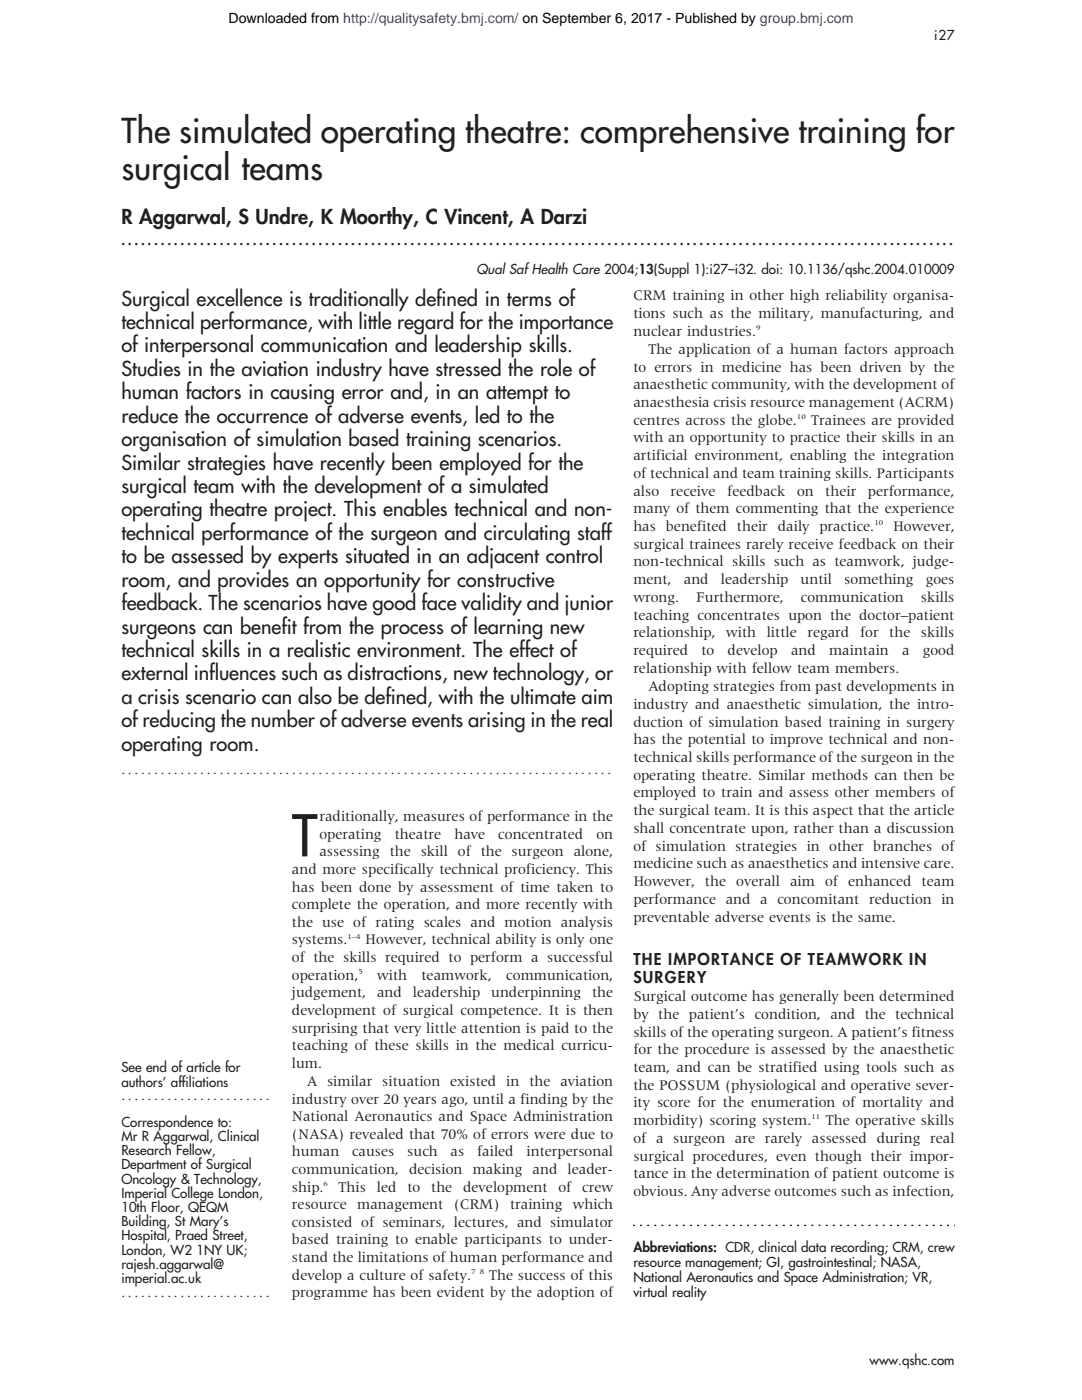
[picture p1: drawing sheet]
<svg xmlns="http://www.w3.org/2000/svg" width="216mm" height="279mm" viewBox="0 0 216 279" stroke-linecap="round" stroke-linejoin="round" font-family="sans-serif">
<defs><g id="words">
<text font-size="11.2" fill="#231f1f" x="58.3" y="170.9">T</text>
<g font-size="6.7" fill="#231f1f">
<text x="24.2" y="28.6">The simulated operating theatre: comprehensive training for</text>
<text x="24.2" y="36">surgical teams</text>
</g>
<g font-size="4" fill="#231f1f">
<text x="24.2" y="44.7">R Aggarwal, S Undre, K Moorthy, C Vincent, A Darzi</text>
<text x="24.2" y="61">Surgical excellence is traditionally defined in terms of</text>
<text x="24.2" y="65.7">technical performance, with little regard for the importance</text>
<text x="24.2" y="70.3">of interpersonal communication and leadership skills.</text>
<text x="24.2" y="75">Studies in the aviation industry have stressed the role of</text>
<text x="24.2" y="79.7">human factors in causing error and, in an attempt to</text>
<text x="24.2" y="84.4">reduce the occurrence of adverse events, led to the</text>
<text x="24.2" y="89">organisation of simulation based training scenarios.</text>
<text x="24.2" y="93.7">Similar strategies have recently been employed for the</text>
<text x="24.2" y="98.4">surgical team with the development of a simulated</text>
<text x="24.2" y="103.1">operating theatre project. This enables technical and non-</text>
<text x="24.2" y="107.7">technical performance of the surgeon and circulating staff</text>
<text x="24.2" y="112.4">to be assessed by experts situated in an adjacent control</text>
<text x="24.2" y="117.1">room, and provides an opportunity for constructive</text>
<text x="24.2" y="121.8">feedback. The scenarios have good face validity and junior</text>
<text x="24.2" y="126.4">surgeons can benefit from the process of learning new</text>
<text x="24.2" y="131.1">technical skills in a realistic environment. The effect of</text>
<text x="24.2" y="135.8">external influences such as distractions, new technology, or</text>
<text x="24.2" y="140.5">a crisis scenario can also be defined, with the ultimate aim</text>
<text x="24.2" y="145.1">of reducing the number of adverse events arising in the real</text>
<text x="24.2" y="149.8">operating room.</text>
</g>
<g font-size="3.2" fill="#231f1f">
<text x="126.4" y="192.5">THE IMPORTANCE OF TEAMWORK IN</text>
<text x="126.4" y="196.2">SURGERY</text>
</g>
<g font-size="3" fill="#231f1f">
<text x="126.4" y="59.9">CRM training in other high reliability organisa-</text>
<text x="126.4" y="63.4">tions such as the military, manufacturing, and</text>
<text x="126.4" y="67">nuclear industries.</text>
<text x="129.4" y="70.6">The application of a human factors approach</text>
<text x="126.4" y="74.1">to errors in medicine has been driven by the</text>
<text x="126.4" y="77.7">anaesthetic community, with the development of</text>
<text x="126.4" y="81.2">anaesthesia crisis resource management (ACRM)</text>
<text x="126.4" y="88.3">with an opportunity to practice their skills in an</text>
<text x="126.4" y="84.8">centres across the globe.</text>
<text x="161.9" y="84.8">Trainees are provided</text>
<text x="126.4" y="91.8">artificial environment, enabling the integration</text>
<text x="126.4" y="95.4">of technical and team training skills. Participants</text>
<text x="126.4" y="98.9">also</text>
<text x="133.8" y="98.9">receive</text>
<text x="145.1" y="98.9">feedback</text>
<text x="159" y="98.9">on</text>
<text x="164.7" y="98.9">their</text>
<text x="173.2" y="98.9">performance,</text>
<text x="126.4" y="102.5">many of them commenting that the experience</text>
<text x="126.4" y="106">has benefited their daily practice.</text>
<text x="178.2" y="106">However,</text>
<text x="126.4" y="109.5">surgical trainees rarely receive feedback on their</text>
<text x="126.4" y="113.1">non-technical skills such as teamwork, judge-</text>
<text x="126.4" y="116.6">ment,</text>
<text x="136.4" y="116.6">and</text>
<text x="143.8" y="116.6">leadership</text>
<text x="159.8" y="116.6">until</text>
<text x="168.5" y="116.6">something</text>
<text x="184.7" y="116.6">goes</text>
<text x="126.4" y="120.1">wrong.</text>
<text x="126.4" y="123.7">teaching concentrates upon the doctor–patient</text>
<text x="138.9" y="120.1">Furthermore,</text>
<text x="159.8" y="120.1">communication</text>
<text x="183.8" y="120.1">skills</text>
<text x="126.4" y="127.2">relationship,</text>
<text x="126.4" y="130.7">required</text>
<text x="140" y="130.7">to</text>
<text x="144.9" y="127.2">with</text>
<text x="145.2" y="130.7">develop</text>
<text x="153" y="127.2">little</text>
<text x="157.8" y="130.7">and</text>
<text x="161.1" y="127.2">regard</text>
<text x="165.4" y="130.7">maintain</text>
<text x="171.6" y="127.2">for</text>
<text x="177.4" y="127.2">the</text>
<text x="180" y="130.7">a</text>
<text x="183.8" y="127.2">skills</text>
<text x="184.1" y="130.7">good</text>
<text x="126.4" y="134.3">relationship with fellow team members.</text>
<text x="129.4" y="137.9">Adopting strategies from past developments in</text>
<text x="126.4" y="141.5">industry and anaesthetic simulation, the intro-</text>
<text x="126.4" y="145">duction of simulation based training in surgery</text>
<text x="126.4" y="148.5">has the potential to improve technical and non-</text>
<text x="126.4" y="152.1">technical skills performance of the surgeon in the</text>
<text x="126.4" y="155.6">operating theatre. Similar methods can then be</text>
<text x="126.4" y="159.2">employed to train and assess other members of</text>
<text x="63.7" y="163.9">raditionally, measures of performance in the</text>
<text x="63.7" y="167.4">operating</text>
<text x="78.8" y="167.4">theatre</text>
<text x="90.7" y="167.4">have</text>
<text x="99.4" y="167.4">concentrated</text>
<text x="119" y="167.4">on</text>
<text x="126.4" y="162.7">the surgical team. It is this aspect that the article</text>
<text x="126.4" y="166.2">shall concentrate upon, rather than a discussion</text>
<text x="63.7" y="170.9">assessing the skill of the surgeon alone,</text>
<text x="126.4" y="169.8">of simulation strategies in other branches of</text>
<text x="126.4" y="173.3">medicine such as anaesthetics and intensive care.</text>
<text x="58.3" y="174.4">and more specifically technical proficiency. This</text>
<text x="58.3" y="178">has been done by assessment of time taken to</text>
<text x="126.4" y="176.8">However, the overall aim of enhanced team</text>
<text x="58.3" y="181.5">complete the operation, and more recently with</text>
<text x="58.3" y="185">the use of rating scales and motion analysis</text>
<text x="126.4" y="180.4">performance and a concomitant reduction in</text>
<text x="126.4" y="183.9">preventable adverse events is the same.</text>
<text x="58.3" y="188.5">systems.</text>
<text x="72.9" y="188.5">However, technical ability is only one</text>
<text x="58.3" y="192">of the skills required to perform a successful</text>
<text x="58.3" y="195.5">operation,</text>
<text x="75.2" y="195.5">with</text>
<text x="84.1" y="195.5">teamwork,</text>
<text x="101" y="195.5">communication,</text>
<text x="58.3" y="199">judgement,</text>
<text x="58.3" y="202.5">development of surgical competence. It is then</text>
<text x="75.2" y="199">and</text>
<text x="82.4" y="199">leadership</text>
<text x="98" y="199">underpinning</text>
<text x="118.1" y="199">the</text>
<text x="126.4" y="199.8">Surgical outcome has generally been determined</text>
<text x="126.4" y="203.3">by the patient’s condition, and the technical</text>
<text x="58.3" y="206.1">surprising that very little attention is paid to the</text>
<text x="58.3" y="209.6">teaching of these skills in the medical curricu-</text>
<text x="126.4" y="206.9">skills of the operating surgeon. A patient’s fitness</text>
<text x="58.3" y="213.1">lum.</text>
<text x="126.4" y="210.4">for the procedure is assessed by the anaesthetic</text>
<text x="126.4" y="213.9">team, and can be stratified using tools such as</text>
<text x="58.3" y="220.3">industry over 20 years ago, until a finding by the</text>
<text x="61.3" y="216.7">A similar situation existed in the aviation</text>
<text x="126.4" y="217.5">the POSSUM (physiological and operative sever-</text>
<text x="126.4" y="221">ity score for the enumeration of mortality and</text>
<text x="58.3" y="223.8">National Aeronautics and Space Administration</text>
<text x="58.3" y="227.3">(NASA) revealed that 70% of errors were due to</text>
<text x="126.4" y="224.5">morbidity) scoring system.</text>
<text x="164.8" y="224.5">The operative skills</text>
<text x="58.3" y="230.8">human</text>
<text x="70.2" y="230.8">causes</text>
<text x="81.3" y="230.8">such</text>
<text x="89.9" y="230.8">as</text>
<text x="95.2" y="230.8">failed</text>
<text x="105.1" y="230.8">interpersonal</text>
<text x="126.4" y="228.1">of a surgeon are rarely assessed during real</text>
<text x="126.4" y="231.6">surgical procedures, even though their impor-</text>
<text x="58.3" y="234.3">communication, decision making and leader-</text>
<text x="58.3" y="237.8">ship.</text>
<text x="67.6" y="237.8">This</text>
<text x="75.2" y="237.8">led</text>
<text x="81.3" y="237.8">to</text>
<text x="86" y="237.8">the</text>
<text x="92.4" y="237.8">development</text>
<text x="111.4" y="237.8">of crew</text>
<text x="126.4" y="235.2">tance in the determination of patient outcome is</text>
<text x="126.4" y="238.7">obvious. Any adverse outcomes such as infection,</text>
<text x="58.3" y="241.3">resource management (CRM) training which</text>
<text x="58.3" y="244.8">consisted of seminars, lectures, and simulator</text>
<text x="58.3" y="248.4">based training to enable participants to under-</text>
<text x="58.3" y="251.9">stand the limitations of human performance and</text>
<text x="58.3" y="255.4">develop a culture of safety.</text>
<text x="97.6" y="255.4">The success of this</text>
<text x="58.3" y="258.9">programme has been evident by the adoption of</text>
</g>
<text font-size="2.8" x="45.6" y="4.6">Downloaded from http://qualitysafety.bmj.com/ on September 6, 2017 - Published by group.bmj.com</text>
<g font-size="2.7" fill="#231f1f">
<text x="186.4" y="7.9">i27</text>
<text x="24.2" y="49">. . . . . . . . . . . . . . . . . . . . . . . . . . . . . . . . . . . . . . . . . . . . . . . . . . . . . . . . . . . . . . . . . . . . . . . . . . . . . . . . . . . . . . . . . . . . . . . . . . . . . . . . . . . . . . . . . . . . . . . . . . . . . . .</text>
<text x="95.1" y="54.7">Qual SafHealth Care 2004;13(Suppl 1):i27–i32. doi: 10.1136/qshc.2004.010009</text>
<text x="24.2" y="154.5">. . . . . . . . . . . . . . . . . . . . . . . . . . . . . . . . . . . . . . . . . . . . . . . . . . . . . . . . . . . . . . . . . . . . . . . . . . .</text>
<text x="24.2" y="214">See end of article for</text>
<text x="24.2" y="216.8">authors’ affiliations</text>
<text x="24.2" y="219.5">. . . . . . . . . . . . . . . . . . . . . . .</text>
<text x="24.2" y="224.9">Correspondence to:</text>
<text x="24.2" y="227.7">Mr R Aggarwal, Clinical</text>
<text x="24.2" y="230.5">Research Fellow,</text>
<text x="24.2" y="233.4">Department of Surgical</text>
<text x="24.2" y="236.2">Oncology &amp; Technology,</text>
<text x="24.2" y="239">Imperial College London,</text>
<text x="24.2" y="241.9">10th Floor, QEQM</text>
<text x="24.2" y="244.7">Building, St Mary’s</text>
<text x="24.2" y="247.6">Hospital, Praed Street,</text>
<text x="24.2" y="250.4">London, W2 1NY UK;</text>
<text x="126.4" y="249.9">Abbreviations: CDR, clinical data recording; CRM, crew</text>
<text x="24.2" y="253.2">rajesh.aggarwal@</text>
<text x="24.2" y="256.1">imperial.ac.uk</text>
<text x="126.4" y="252.9">resource management; GI, gastrointestinal; NASA,</text>
<text x="126.4" y="255.9">National Aeronautics and Space Administration; VR,</text>
<text x="24.2" y="258.9">. . . . . . . . . . . . . . . . . . . . . . .</text>
<text x="126.4" y="258.9">virtual reality</text>
<text x="173.5" y="272.3">www.qshc.com</text>
</g>
<g font-size="1.5" fill="#231f1f">
<text x="150.9" y="65.8">9</text>
<text x="159" y="83.6">10</text>
<text x="174.5" y="104.8">10</text>
<text x="69.3" y="187.3">1–4</text>
<text x="71.5" y="194.4">5</text>
<text x="161.9" y="223.4">11</text>
<text x="64.6" y="236.7">6</text>
<text x="94" y="254.2">7 8</text>
</g>
</g></defs>
<g fill="none" stroke="#231f1f" stroke-width=".29">
<path d="M126.4 244.6h.1M127.8 244.6h.1M129.2 244.6h.1M130.7 244.6h.1M132.1 244.6h.1M133.5 244.6h.1M134.9 244.6h.1M136.4 244.6h.1M137.8 244.6h.1M139.2 244.6h.1M140.6 244.6h.1M142.1 244.6h.1"/>
<path d="M143.5 244.6h.1M144.9 244.6h.1M146.3 244.6h.1M147.8 244.6h.1M149.2 244.6h.1M150.6 244.6h.1M152 244.6h.1M153.5 244.6h.1M154.9 244.6h.1M156.3 244.6h.1M157.7 244.6h.1M159.2 244.6h.1"/>
<path d="M160.6 244.6h.1M162 244.6h.1M163.4 244.6h.1M164.9 244.6h.1M166.3 244.6h.1M167.7 244.6h.1M169.1 244.6h.1M170.6 244.6h.1M172 244.6h.1M173.4 244.6h.1M174.8 244.6h.1M176.3 244.6h.1"/>
<path d="M177.7 244.6h.1M179.1 244.6h.1M180.5 244.6h.1M182 244.6h.1M183.4 244.6h.1M184.8 244.6h.1M186.2 244.6h.1M187.7 244.6h.1M189.1 244.6h.1M190.5 244.6h.1"/>
</g>
<use href="#words"/>
</svg>
